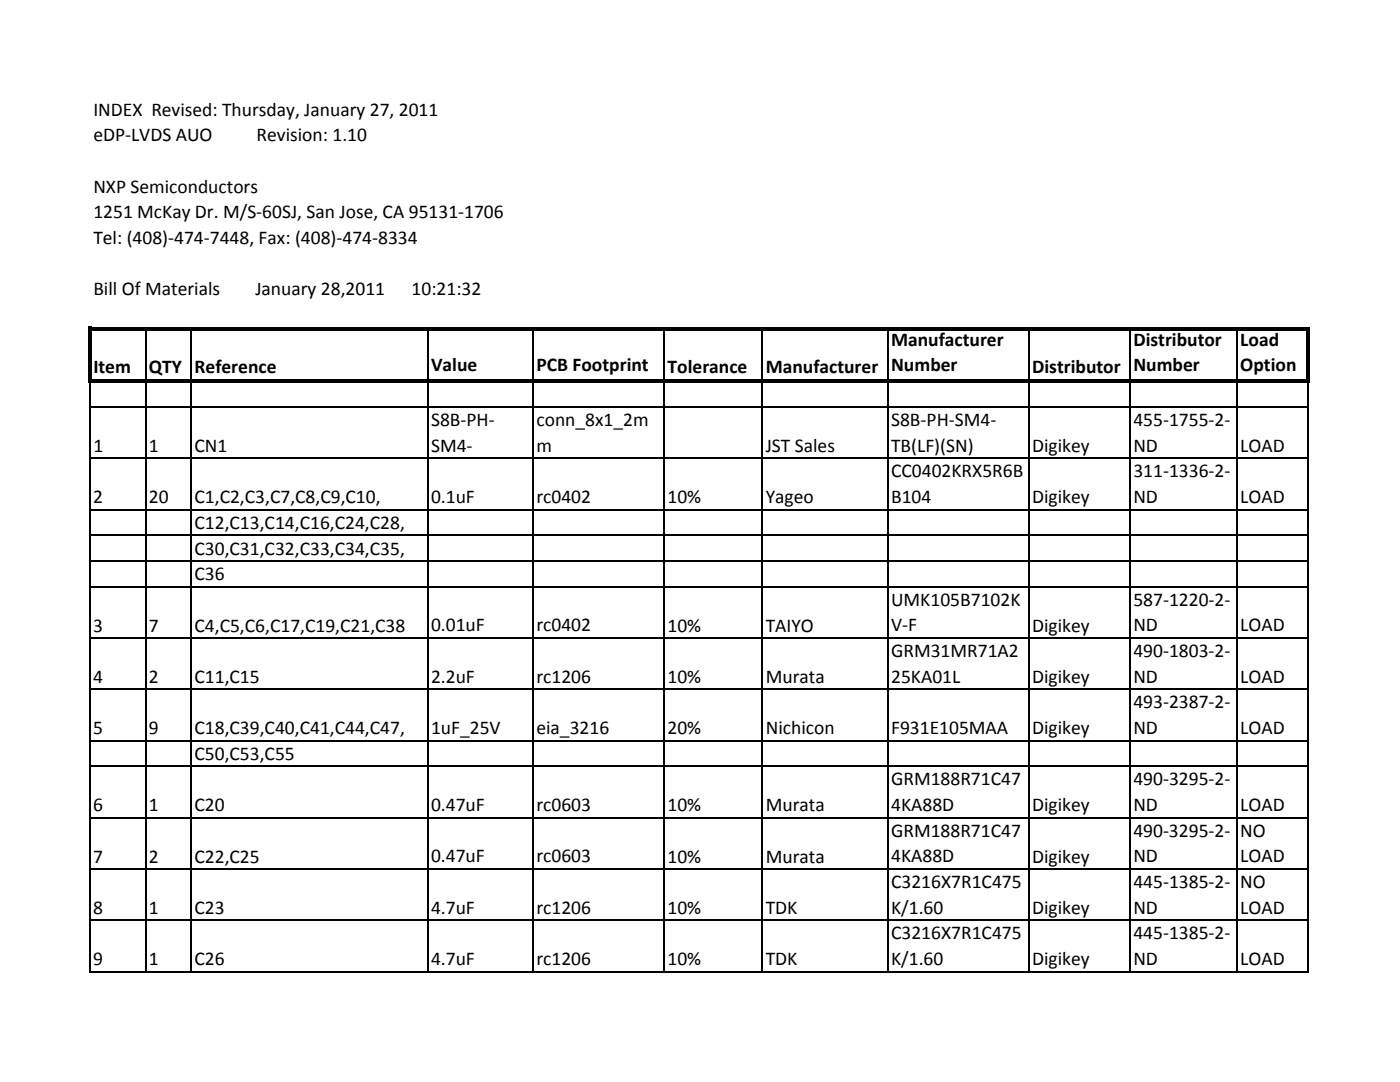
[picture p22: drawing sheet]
<svg xmlns="http://www.w3.org/2000/svg" width="279mm" height="216mm" viewBox="0 0 279 216" stroke-linecap="round" stroke-linejoin="round" font-family="sans-serif">
<defs><g id="words">
<g font-size="3.9">
<text x="18.6" y="23.1">INDEX Revised: Thursday, January 27, 2011</text>
<text x="18.6" y="28.2">eDP‐LVDS AUO</text>
<text x="51.2" y="28.2">Revision: 1.10</text>
<text x="18.6" y="38.4">NXP Semiconductors</text>
<text x="18.6" y="43.6">1251 McKay Dr. M/S‐60SJ, San Jose, CA 95131‐1706</text>
<text x="18.6" y="48.7">Tel: (408)‐474‐7448, Fax: (408)‐474‐8334</text>
<text x="18.6" y="58.9">Bill Of Materials</text>
<text x="51" y="58.9">January 28,2011</text>
<text x="82.1" y="58.9">10:21:32</text>
<text x="177.8" y="69">Manufacturer</text>
<text x="226.2" y="69">Distributor</text>
<text x="247.5" y="69">Load</text>
<text x="18.6" y="74.5">Item</text>
<text x="29.7" y="74.5">QTY Reference</text>
<text x="86" y="74.1">Value</text>
<text x="107.1" y="74.1">PCB Footprint</text>
<text x="133.2" y="74.5">Tolerance</text>
<text x="152.8" y="74.5">Manufacturer</text>
<text x="177.8" y="74.1">Number</text>
<text x="206" y="74.5">Distributor</text>
<text x="226.2" y="74.1">Number</text>
<text x="247.5" y="74.1">Option</text>
<text x="86" y="85">S8B‐PH‐</text>
<text x="107.1" y="85">conn_8x1_2m</text>
<text x="177.8" y="85">S8B‐PH‐SM4‐</text>
<text x="226.2" y="85">455‐1755‐2‐</text>
<text x="18.6" y="90.2">1</text>
<text x="29.7" y="90.2">1</text>
<text x="38.8" y="90.2">CN1</text>
<text x="86" y="90.1">SM4‐</text>
<text x="107.1" y="90.1">m</text>
<text x="152.8" y="90.2">JST Sales</text>
<text x="177.8" y="95.2">CC0402KRX5R6B</text>
<text x="177.8" y="90.1">TB(LF)(SN)</text>
<text x="206" y="90.2">Digikey</text>
<text x="226.2" y="90.1">ND</text>
<text x="226.2" y="95.2">311‐1336‐2‐</text>
<text x="247.5" y="90.1">LOAD</text>
<text x="18.6" y="100.4">2</text>
<text x="29.7" y="100.4">20</text>
<text x="38.8" y="100.4">C1,C2,C3,C7,C8,C9,C10,</text>
<text x="86" y="100.4">0.1uF</text>
<text x="107.1" y="100.4">rc0402</text>
<text x="133.2" y="100.4">10%</text>
<text x="152.8" y="100.4">Yageo</text>
<text x="177.8" y="100.4">B104</text>
<text x="206" y="100.4">Digikey</text>
<text x="226.2" y="100.4">ND</text>
<text x="247.5" y="100.4">LOAD</text>
<text x="38.8" y="105.5">C12,C13,C14,C16,C24,C28,</text>
<text x="38.8" y="110.7">C30,C31,C32,C33,C34,C35,</text>
<text x="38.8" y="115.8">C36</text>
<text x="86" y="126">0.01uF</text>
<text x="107.1" y="126">rc0402</text>
<text x="177.8" y="120.9">UMK105B7102K</text>
<text x="177.8" y="126">V‐F</text>
<text x="226.2" y="126">ND</text>
<text x="226.2" y="120.9">587‐1220‐2‐</text>
<text x="247.5" y="126">LOAD</text>
<text x="18.6" y="126">3</text>
<text x="29.7" y="126">7</text>
<text x="38.8" y="126">C4,C5,C6,C17,C19,C21,C38</text>
<text x="133.2" y="126">10%</text>
<text x="152.8" y="126">TAIYO</text>
<text x="177.8" y="131.1">GRM31MR71A2</text>
<text x="206" y="126">Digikey</text>
<text x="226.2" y="131.1">490‐1803‐2‐</text>
<text x="18.6" y="136.3">4</text>
<text x="29.7" y="136.3">2</text>
<text x="38.8" y="136.3">C11,C15</text>
<text x="86" y="136.2">2.2uF</text>
<text x="107.1" y="136.2">rc1206</text>
<text x="133.2" y="136.3">10%</text>
<text x="152.8" y="136.3">Murata</text>
<text x="177.8" y="136.2">25KA01L</text>
<text x="206" y="136.3">Digikey</text>
<text x="226.2" y="136.2">ND</text>
<text x="247.5" y="136.2">LOAD</text>
<text x="226.2" y="141.4">493‐2387‐2‐</text>
<text x="18.6" y="146.5">5</text>
<text x="29.7" y="146.5">9</text>
<text x="38.8" y="146.5">C18,C39,C40,C41,C44,C47,</text>
<text x="86" y="146.5">1uF_25V</text>
<text x="107.1" y="146.5">eia_3216</text>
<text x="133.2" y="146.5">20%</text>
<text x="152.8" y="146.5">Nichicon</text>
<text x="177.8" y="146.5">F931E105MAA</text>
<text x="206" y="146.5">Digikey</text>
<text x="226.2" y="146.5">ND</text>
<text x="247.5" y="146.5">LOAD</text>
<text x="38.8" y="151.6">C50,C53,C55</text>
<text x="18.6" y="161.9">6</text>
<text x="29.7" y="161.9">1</text>
<text x="38.8" y="161.9">C20</text>
<text x="86" y="161.8">0.47uF</text>
<text x="107.1" y="161.8">rc0603</text>
<text x="133.2" y="161.9">10%</text>
<text x="152.8" y="161.9">Murata</text>
<text x="177.8" y="156.7">GRM188R71C47</text>
<text x="177.8" y="161.8">4KA88D</text>
<text x="206" y="161.9">Digikey</text>
<text x="226.2" y="161.8">ND</text>
<text x="226.2" y="156.7">490‐3295‐2‐</text>
<text x="247.5" y="161.8">LOAD</text>
<text x="177.8" y="167">GRM188R71C47</text>
<text x="226.2" y="167">490‐3295‐2‐</text>
<text x="247.5" y="167">NO</text>
<text x="18.6" y="172.1">7</text>
<text x="29.7" y="172.1">2</text>
<text x="38.8" y="172.1">C22,C25</text>
<text x="86" y="172.1">0.47uF</text>
<text x="107.1" y="172.1">rc0603</text>
<text x="133.2" y="172.1">10%</text>
<text x="152.8" y="172.1">Murata</text>
<text x="177.8" y="172.1">4KA88D</text>
<text x="206" y="172.1">Digikey</text>
<text x="226.2" y="172.1">ND</text>
<text x="247.5" y="172.1">LOAD</text>
<text x="177.8" y="177.2">C3216X7R1C475</text>
<text x="226.2" y="177.2">445‐1385‐2‐</text>
<text x="247.5" y="177.2">NO</text>
<text x="18.6" y="182.4">8</text>
<text x="29.7" y="182.4">1</text>
<text x="38.8" y="182.4">C23</text>
<text x="86" y="182.3">4.7uF</text>
<text x="107.1" y="182.3">rc1206</text>
<text x="133.2" y="182.4">10%</text>
<text x="152.8" y="182.4">TDK</text>
<text x="177.8" y="182.3">K/1.60</text>
<text x="206" y="182.4">Digikey</text>
<text x="226.2" y="182.3">ND</text>
<text x="247.5" y="182.3">LOAD</text>
<text x="177.8" y="187.5">C3216X7R1C475</text>
<text x="226.2" y="187.5">445‐1385‐2‐</text>
<text x="18.6" y="192.6">9</text>
<text x="29.7" y="192.6">1</text>
<text x="38.8" y="192.6">C26</text>
<text x="86" y="192.6">4.7uF</text>
<text x="107.1" y="192.6">rc1206</text>
<text x="133.2" y="192.6">10%</text>
<text x="152.8" y="192.6">TDK</text>
<text x="177.8" y="192.6">K/1.60</text>
<text x="206" y="192.6">Digikey</text>
<text x="226.2" y="192.6">ND</text>
<text x="247.5" y="192.6">LOAD</text>
</g>
</g></defs>
<path d="M17.6 65.2h.7v11.2h-.7zM18.3 65.2h243.1v.7h-243.1zM18.3 75.7h243.1v.7h-243.1zM260.7 65.9h.7v10.5h-.7z" fill="#000"/>
<g fill="none" stroke="#000" stroke-width=".34">
<path d="M17.9 76.4v117.7M29 65.9v9.8M29 76.4v117.7M38.1 65.9v9.8M38.1 76.4v117.7M85.3 65.9v9.8M85.3 76.4v117.7M106.4 65.9v9.8M106.4 76.4v117.7M132.5 65.9v9.8M132.5 76.4v117.7M152.1 65.9v9.8"/>
<path d="M152.1 76.4v117.7M177.2 65.9v9.8M177.2 76.4v117.7M205.3 65.9v9.8M205.3 76.4v117.7M225.5 65.9v9.8M225.5 76.4v117.7M246.8 65.9v9.8M246.8 76.4v117.7M261.1 76.4v117.7M18.1 81.2h243.1M18.1 91.4h243.1"/>
<path d="M18.1 101.7h243.1M18.1 106.8h243.1M18.1 111.9h243.1M18.1 117.1h243.1M18.1 127.3h243.1M18.1 137.5h243.1M18.1 147.8h243.1M18.1 152.9h243.1M18.1 163.2h243.1M18.1 173.4h243.1M18.1 183.6h243.1M18.1 193.9h243.1"/>
</g>
<use href="#words"/>
</svg>
